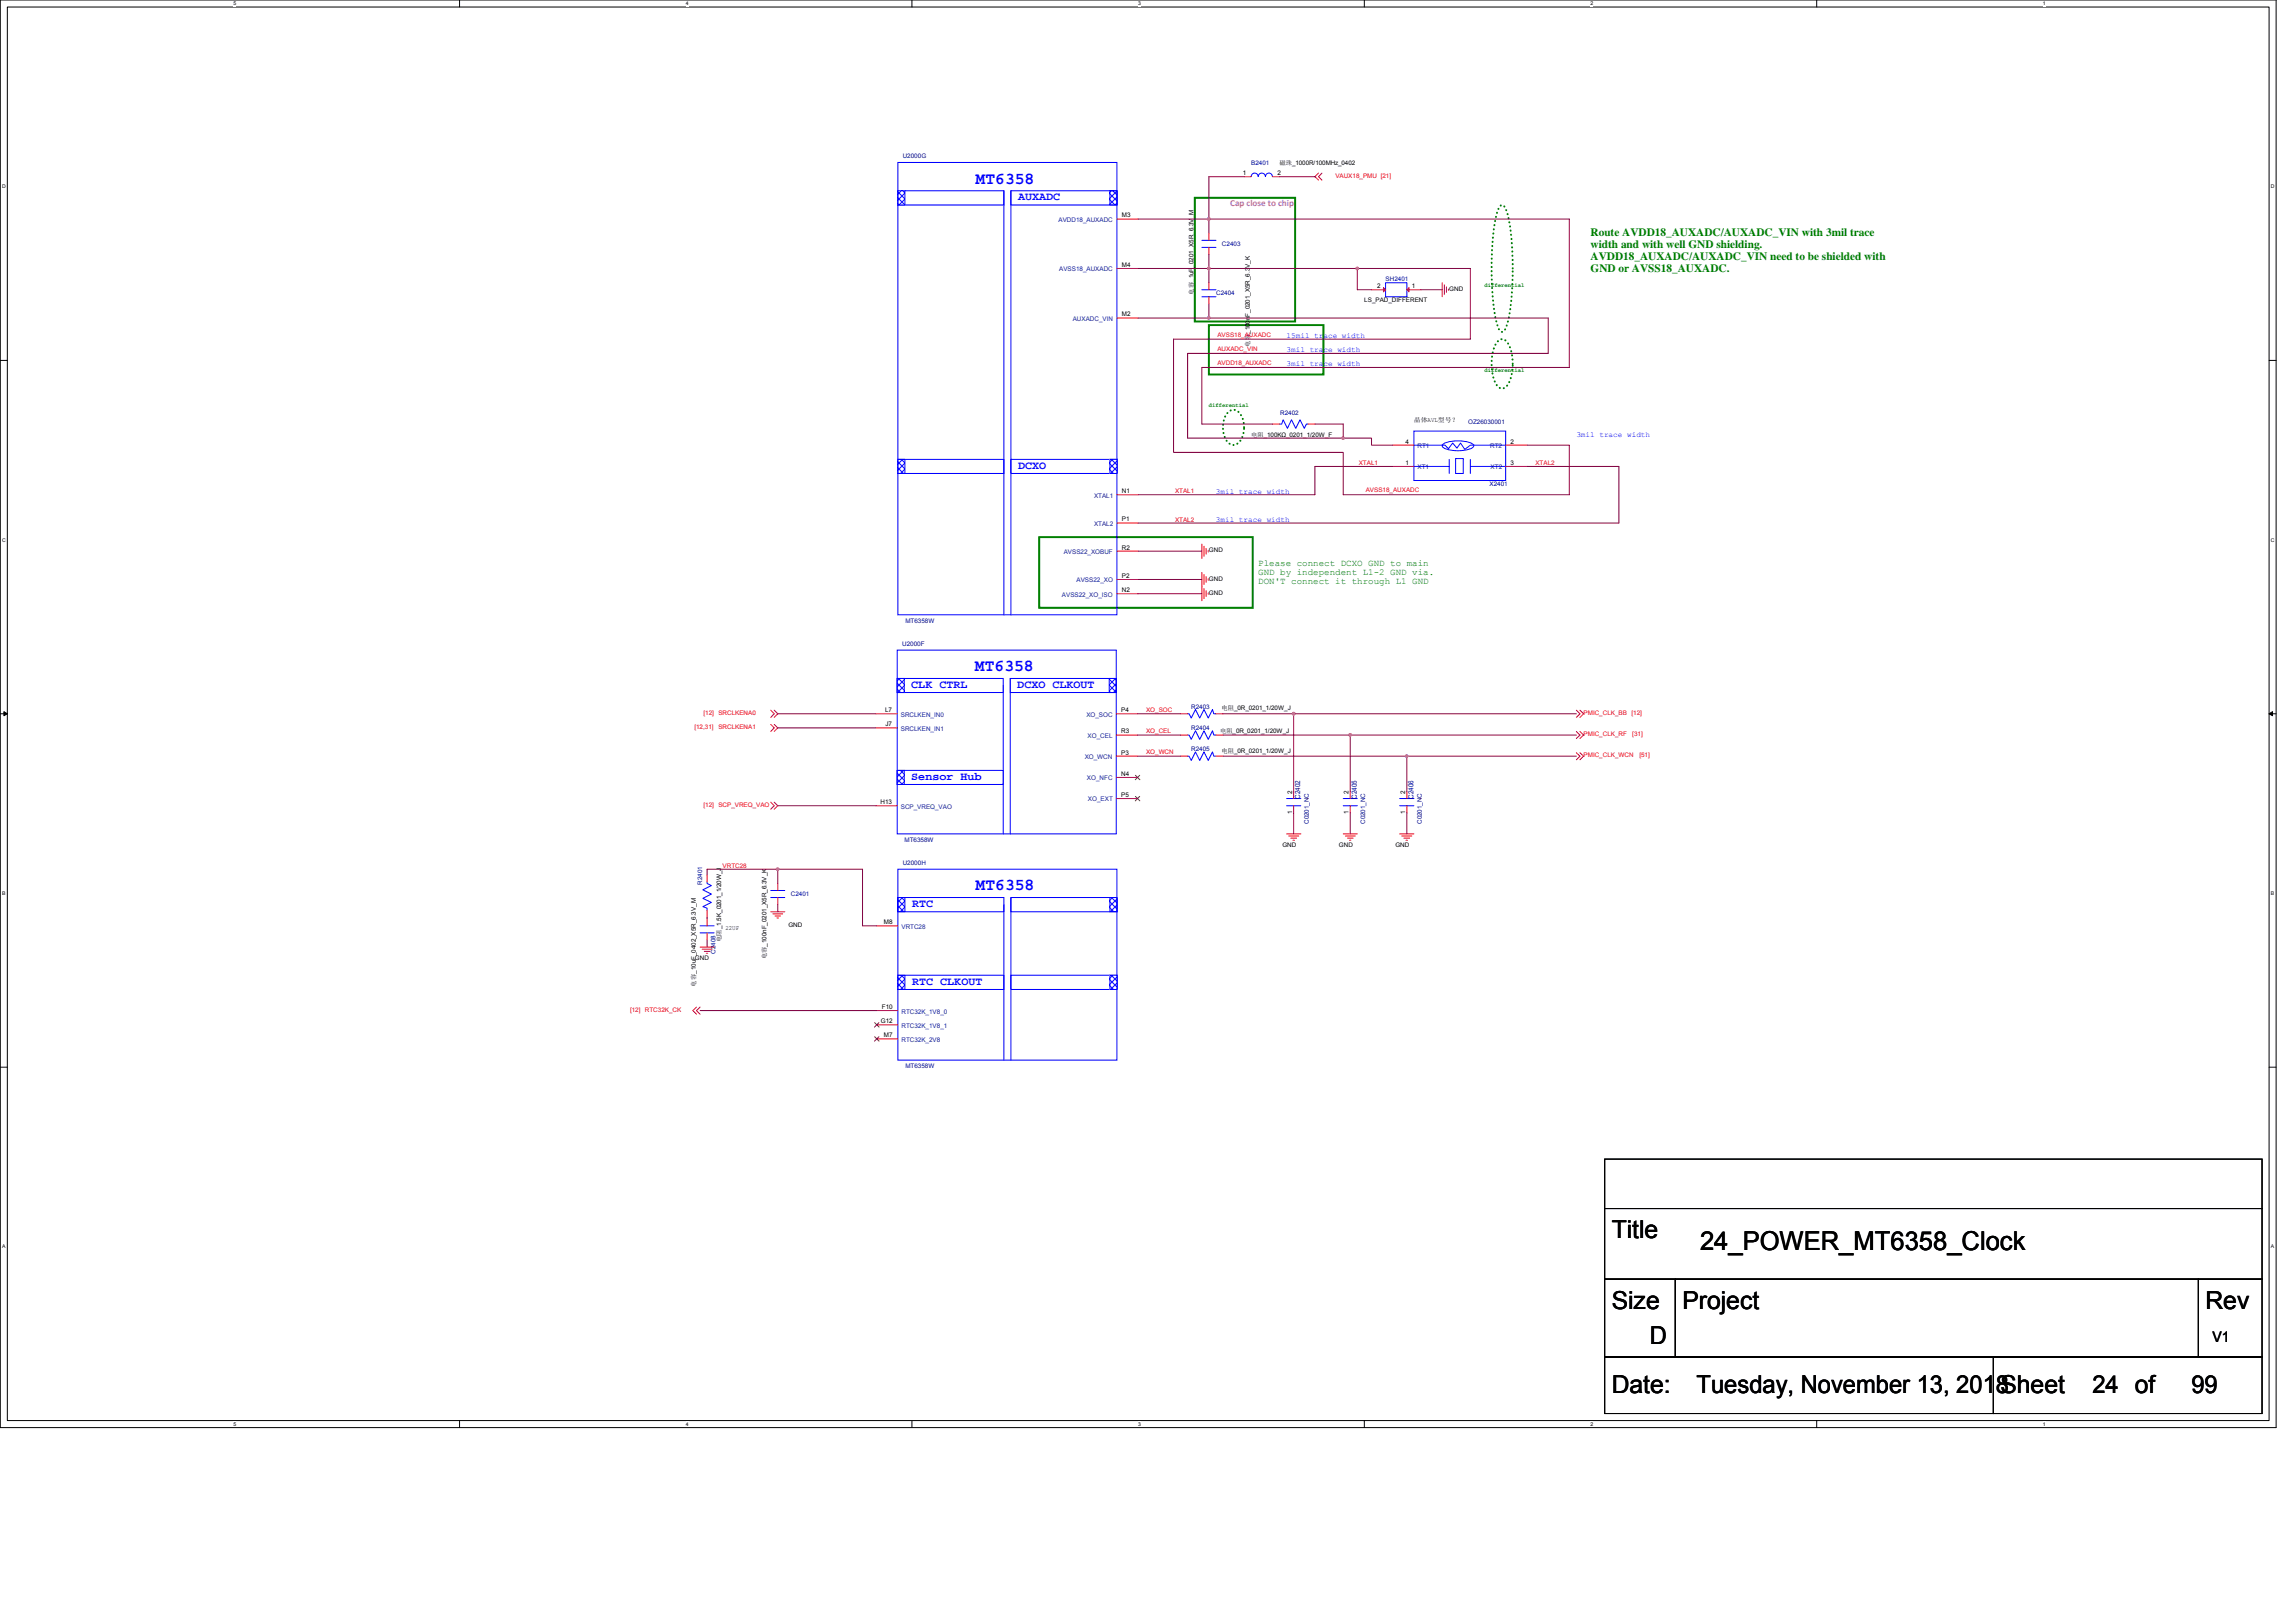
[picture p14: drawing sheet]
<svg xmlns="http://www.w3.org/2000/svg" width="297mm" height="210mm" viewBox="0 0 297 210" stroke-linecap="round" stroke-linejoin="round" font-family="sans-serif">
<defs><g id="words">
<text font-size="3.4" x="219.9" y="161.7">24_POWER_MT6358_Clock</text>
<g font-size="3.2">
<text x="208.5" y="160.1">Title</text>
<text x="208.5" y="169.3">Size</text>
<text x="213.5" y="173.9">D</text>
<text x="217.7" y="169.3">Project</text>
<text x="285.3" y="169.3">Rev</text>
<text x="208.5" y="180.3">Date:</text>
<text x="219.5" y="180.3">Tuesday, November 13, 2018Sheet</text>
<text x="270.7" y="180.3">24 of</text>
<text x="283.5" y="180.3">99</text>
</g>
<g font-size="2.2" fill="#00f">
<text x="126.2" y="23.8">MT6358</text>
<text x="126.1" y="86.8">MT6358</text>
<text x="126.2" y="115.2">MT6358</text>
</g>
<text font-size="1.9" x="286.2" y="173.6">V1</text>
<g font-size="1.5" fill="#00f">
<text x="131.7" y="25.9">AUXADC</text>
<text x="131.7" y="60.6">DCXO</text>
<text x="117.9" y="89">CLK CTRL</text>
<text x="131.6" y="89">DCXO CLKOUT</text>
<text x="117.9" y="100.9">Sensor Hub</text>
<text x="118" y="117.3">RTC</text>
<text x="118" y="127.4">RTC CLKOUT</text>
</g>
<g font-size="1.5" fill="#008000">
<text x="205.8" y="30.6">Route AVDD18_AUXADC/AUXADC_VIN with 3mil trace</text>
<text x="205.8" y="32.1">width and with well GND shielding.</text>
<text x="205.8" y="33.6">AVDD18_AUXADC/AUXADC_VIN need to be shielded with</text>
<text x="205.8" y="35.2">GND or AVSS18_AUXADC.</text>
</g>
<text font-size="1.2" fill="#f0f" x="159.1" y="26.7">Cap close to chip</text>
<g font-size="1.2" fill="#008000">
<text x="162.8" y="73.2">Please connect DCXO GND to main</text>
<text x="162.8" y="74.4">GND by independent L1-2 GND via.</text>
<text x="162.8" y="75.6">DON'T connect it through L1 GND</text>
</g>
<g font-size="1" fill="#00f">
<text x="166.5" y="43.8">15mil trace width</text>
<text x="166.5" y="47.4">3mil trace width</text>
<text x="166.5" y="45.6">3mil trace width</text>
<text x="203.9" y="56.6">3mil trace width</text>
<text x="157.3" y="63.9">3mil trace width</text>
<text x="157.3" y="67.5">3mil trace width</text>
</g>
<g font-size=".9" fill="#000080">
<text x="168.2" y="103.3" transform="rotate(-90 168.2 103.3)">C2402</text>
<text x="175.5" y="103.3" transform="rotate(-90 175.5 103.3)">C2405</text>
<text x="182.9" y="103.3" transform="rotate(-90 182.9 103.3)">C2406</text>
</g>
<g font-size=".8" fill="#000080">
<text x="116.8" y="20.5">U2000G</text>
<text x="161.9" y="21.3">B2401</text>
<text x="158.1" y="31.8">C2403</text>
<text x="157.3" y="38.2">C2404</text>
<text x="179.3" y="36.4">SH2401</text>
<text x="165.6" y="53.7">R2402</text>
<text x="189.9" y="54.8">OZ26030001</text>
<text x="192.7" y="62.9">X2401</text>
<text x="116.7" y="83.6">U2000F</text>
<text x="117.1" y="80.6">MT6358W</text>
<text x="154.1" y="91.7">R2403</text>
<text x="154.1" y="94.4">R2404</text>
<text x="154.1" y="97.2">R2405</text>
<text x="169.3" y="106.6" transform="rotate(-90 169.3 106.6)">C0201_NC</text>
<text x="176.6" y="106.6" transform="rotate(-90 176.6 106.6)">C0201_NC</text>
<text x="183.9" y="106.6" transform="rotate(-90 183.9 106.6)">C0201_NC</text>
<text x="116.8" y="111.9">U2000H</text>
<text x="117" y="109">MT6358W</text>
<text x="90.8" y="114.5" transform="rotate(-90 90.8 114.5)">R2401</text>
<text x="102.3" y="115.9">C2401</text>
<text x="92.6" y="123.4" transform="rotate(-90 92.6 123.4)">C2408</text>
<text x="117.1" y="138.2">MT6358W</text>
</g>
<g font-size=".8">
<text x="160.8" y="22.6">1</text>
<text x="165.3" y="22.6">2</text>
<text x="165.5" y="21.3">磁珠_1000R/100MHz_0402</text>
<text x="145.1" y="28.1">M3</text>
<text x="145.1" y="34.5">M4</text>
<text x="145.1" y="40.9">M2</text>
<text x="154.4" y="38.1" transform="rotate(-90 154.4 38.1)">电容_1uF_0201_X5R_6.3V_M</text>
<text x="176.5" y="39.1">LS_PAD_DIFFERENT</text>
<text x="178.2" y="37.3">2</text>
<text x="182.6" y="37.3">1</text>
<text x="187.5" y="37.7">GND</text>
<text x="161.7" y="44.9" transform="rotate(-90 161.7 44.9)">电容_100nF_0201_X5R_6.3V_K</text>
<text x="161.9" y="56.5">电阻_100KΩ_0201_1/20W_F</text>
<text x="181.8" y="57.4">4</text>
<text x="182.9" y="54.6">晶体AVL型号？</text>
<text x="195.4" y="57.4">2</text>
<text x="145.1" y="63.8">N1</text>
<text x="181.8" y="60.1">1</text>
<text x="195.4" y="60.1">3</text>
<text x="145.1" y="67.5">P1</text>
<text x="145.1" y="71.1">R2</text>
<text x="156.4" y="71.5">GND</text>
<text x="145.1" y="74.8">P2</text>
<text x="145.1" y="76.6">N2</text>
<text x="156.4" y="77">GND</text>
<text x="156.4" y="75.1">GND</text>
<text x="114.5" y="92.1">L7</text>
<text x="114.6" y="94">J7</text>
<text x="145.1" y="94.9">R3</text>
<text x="145.1" y="92.1">P4</text>
<text x="157.9" y="94.8">电阻_0R_0201_1/20W_J</text>
<text x="158" y="91.9">电阻_0R_0201_1/20W_J</text>
<text x="145.1" y="100.4">N4</text>
<text x="145.1" y="97.6">P3</text>
<text x="158" y="97.4">电阻_0R_0201_1/20W_J</text>
<text x="113.9" y="104">H13</text>
<text x="145.1" y="103.1">P5</text>
<text x="167.1" y="105.3" transform="rotate(-90 167.1 105.3)">1</text>
<text x="167.1" y="102.7" transform="rotate(-90 167.1 102.7)">2</text>
<text x="174.5" y="105.3" transform="rotate(-90 174.5 105.3)">1</text>
<text x="174.5" y="102.7" transform="rotate(-90 174.5 102.7)">2</text>
<text x="181.8" y="105.3" transform="rotate(-90 181.8 105.3)">1</text>
<text x="181.8" y="102.7" transform="rotate(-90 181.8 102.7)">2</text>
<text x="165.9" y="109.5">GND</text>
<text x="173.2" y="109.5">GND</text>
<text x="180.5" y="109.5">GND</text>
<text x="102" y="120">GND</text>
<text x="114.4" y="119.6">M8</text>
<text x="89.9" y="124.2">GND</text>
<text x="93.3" y="121.9" transform="rotate(-90 93.3 121.9)">电阻_1.5K_0201_1/20W_J</text>
<text x="93.8" y="120.3">22UF</text>
<text x="99.2" y="124.1" transform="rotate(-90 99.2 124.1)">电容_100nF_0201_X5R_6.3V_K</text>
<text x="90" y="127.6" transform="rotate(-90 90 127.6)">电容_10uF_0402_X5R_6.3V_M</text>
<text x="114.1" y="130.5">F10</text>
<text x="114" y="132.4">G12</text>
<text x="114.4" y="134.2">M7</text>
</g>
<g font-size=".8" fill="#f00">
<text x="172.8" y="23">VAUX18_PMU [21]</text>
<text x="157.5" y="47.2">AVDD18_AUXADC</text>
<text x="157.5" y="43.6">AVSS18_AUXADC</text>
<text x="157.5" y="45.4">AUXADC_VIN</text>
<text x="152" y="63.8">XTAL1</text>
<text x="175.8" y="60.2">XTAL1</text>
<text x="176.7" y="63.7">AVSS18_AUXADC</text>
<text x="198.6" y="60.2">XTAL2</text>
<text x="152" y="67.5">XTAL2</text>
<text x="89.8" y="94.3">[12,31]</text>
<text x="91" y="92.5">[12]</text>
<text x="92.9" y="92.5">SRCLKENA0</text>
<text x="92.9" y="94.3">SRCLKENA1</text>
<text x="148.3" y="92.1">XO_SOC</text>
<text x="148.3" y="94.8">XO_CEL</text>
<text x="204.9" y="92.5">PMIC_CLK_BB</text>
<text x="204.9" y="95.3">PMIC_CLK_RF</text>
<text x="211.1" y="92.5">[12]</text>
<text x="211.2" y="95.3">[31]</text>
<text x="148.3" y="97.5">XO_WCN</text>
<text x="204.9" y="98">PMIC_CLK_WCN</text>
<text x="212.1" y="98">[51]</text>
<text x="91" y="104.4">[12]</text>
<text x="92.9" y="104.4">SCP_VREQ_VAO</text>
<text x="93.5" y="112.3">VRTC28</text>
<text x="81.5" y="130.9">[12]</text>
<text x="83.4" y="130.9">RTC32K_CK</text>
</g>
<g font-size=".8" fill="#004080">
<text x="136.9" y="28.7">AVDD18_AUXADC</text>
<text x="137" y="35.1">AVSS18_AUXADC</text>
<text x="138.8" y="41.5">AUXADC_VIN</text>
<text x="183.4" y="58">RT1</text>
<text x="192.8" y="58">RT2</text>
<text x="141.5" y="64.4">XTAL1</text>
<text x="183.4" y="60.7">XT1</text>
<text x="192.8" y="60.7">XT2</text>
<text x="137.6" y="71.7">AVSS22_XOBUF</text>
<text x="141.5" y="68.1">XTAL2</text>
<text x="137.4" y="77.2">AVSS22_XO_ISO</text>
<text x="139.3" y="75.4">AVSS22_XO</text>
<text x="116.5" y="94.6">SRCLKEN_IN1</text>
<text x="116.5" y="92.7">SRCLKEN_IN0</text>
<text x="140.5" y="92.7">XO_SOC</text>
<text x="140.7" y="95.5">XO_CEL</text>
<text x="140.3" y="98.2">XO_WCN</text>
<text x="140.6" y="101">XO_NFC</text>
<text x="116.5" y="104.6">SCP_VREQ_VAO</text>
<text x="140.8" y="103.7">XO_EXT</text>
<text x="116.6" y="120.2">VRTC28</text>
<text x="116.6" y="131.1">RTC32K_1V8_0</text>
<text x="116.6" y="133">RTC32K_1V8_1</text>
<text x="116.6" y="134.8">RTC32K_2V8</text>
</g>
<g font-size=".7">
<text x="30.2" y=".7">5</text>
<text x="88.7" y=".7">4</text>
<text x="147.2" y=".7">3</text>
<text x="205.8" y=".7">2</text>
<text x="264.3" y=".7">1</text>
<text x=".3" y="24.4">D</text>
<text x="293.8" y="24.4">D</text>
<text x=".3" y="70.1">C</text>
<text x="293.8" y="70.1">C</text>
<text x=".3" y="115.8">B</text>
<text x="293.8" y="115.8">B</text>
<text x=".3" y="161.5">A</text>
<text x="293.8" y="161.5">A</text>
<text x="30.2" y="184.5">5</text>
<text x="88.7" y="184.5">4</text>
<text x="147.2" y="184.5">3</text>
<text x="205.8" y="184.5">2</text>
<text x="264.3" y="184.5">1</text>
</g>
<g font-size=".7" fill="#008000">
<text x="192.1" y="37.1">differential</text>
<text x="156.4" y="52.7">differential</text>
<text x="192.1" y="48.1">differential</text>
</g>
</g></defs>
<path d="M0 0h294.5v184.7h-294.5zM.9 .9h292.7v182.9h-292.7z" fill="none" stroke="#000" stroke-width=".13"/>
<g fill="#fff">
<path d="M30.2 .1h.4v.7h-.4z"/>
<path d="M30.2 183.9h.4v.7h-.4z"/>
</g>
<path d="M59.5 0v.9M59.5 183.8v.9" fill="none" stroke="#000" stroke-width=".13"/>
<g fill="#fff">
<path d="M88.7 .1h.4v.7h-.4z"/>
<path d="M88.7 183.9h.4v.7h-.4z"/>
</g>
<path d="M118 0v.9M118 183.8v.9" fill="none" stroke="#000" stroke-width=".13"/>
<g fill="#fff">
<path d="M147.2 .1h.4v.7h-.4z"/>
<path d="M147.2 183.9h.4v.7h-.4z"/>
</g>
<path d="M176.5 0v.9M176.5 183.8v.9" fill="none" stroke="#000" stroke-width=".13"/>
<g fill="#fff">
<path d="M205.8 .1h.3v.7h-.3z"/>
<path d="M205.8 183.9h.3v.7h-.3z"/>
</g>
<path d="M235 0v.9M235 183.8v.9" fill="none" stroke="#000" stroke-width=".13"/>
<g fill="#fff">
<path d="M264.3 .1h.3v.7h-.3z"/>
<path d="M264.3 183.9h.3v.7h-.3z"/>
<path d="M.3 23.8h.4v.7h-.4z"/>
<path d="M293.8 23.8h.5v.7h-.5z"/>
<path d="M.3 69.5h.4v.7h-.4z"/>
<path d="M293.8 69.5h.5v.7h-.5z"/>
</g>
<path d="M0 46.6h.9M293.6 46.6h.9" fill="none" stroke="#000" stroke-width=".13"/>
<g fill="#fff">
<path d="M.3 115.2h.4v.8h-.4z"/>
<path d="M293.8 115.2h.4v.8h-.4z"/>
</g>
<path d="M0 92.4h.9M293.6 92.4h.9" fill="none" stroke="#000" stroke-width=".13"/>
<path d="M.5 92.1l.4 .3-.4 .2zM293.6 92.4l.4-.3v.5z" fill="#000" stroke="#000" stroke-width=".13"/>
<g fill="#fff">
<path d="M.3 160.9h.4v.8h-.4z"/>
<path d="M293.8 160.9h.4v.8h-.4z"/>
</g>
<path d="M0 138.1h.9M293.6 138.1h.9M207.6 156.4h85v9.1h-85zM207.6 150h85v6.4h-85zM207.6 165.5h9.1v10.1h-9.1zM207.6 175.6h50.3v7.3h-50.3zM216.7 165.5h67.7v10.1h-67.7zM257.9 175.6h34.7v7.3h-34.7zM284.4 165.5h8.2v10.1h-8.2z" fill="none" stroke="#000" stroke-width=".13"/>
<path d="M154.6 25.6h13v16h-13zM156.4 42.1h14.8v6.4h-14.8zM134.4 69.5h27.7v9.1h-27.7z" fill="none" stroke="#008000" stroke-width=".25"/>
<path d="M194.1 26.6l.2-.1 .3 .1a9.4 9.4 0 0 1 1 4.4 35.9 35.9 0 0 1-.6 11l-.4 .8-.3 .1-.2-.1a9.5 9.5 0 0 1-1-4.3 36.6 36.6 0 0 1 .6-11.1zM158.9 53.3a1 1 0 0 1 1.6 .4 3.3 3.3 0 0 1-.2 3.6 .99 .99 0 0 1-1.7-.4 3.3 3.3 0 0 1 .3-3.6zM193.7 44.2a.73 .73 0 0 1 1.2 0 5.7 5.7 0 0 1 0 5.7 .72 .72 0 0 1-1.2 0 5.9 5.9 0 0 1 0-5.7z" fill="none" stroke="#008000" stroke-width=".25" stroke-dasharray="0 .5"/>
<g fill="none" stroke="#f00" stroke-width=".13">
<path d="M170.6 22.4l-.5 .5 .5 .4M171 22.4l-.4 .5 .4 .4M186.6 36.6v1.8M186.9 36.9v1.2M187.1 37.1v.7M187.4 37.4v.2M164.6 54.9h.9M169.2 54.9h.9M180.2 57.6h2.7M194.8 57.6h2.7M155.5 74.1v3.6M155.5 70.4v1.8"/>
<path d="M155.8 76.2v1.2M155.8 70.7v1.3M155.8 74.3v1.3M156 76.4v.8M156 71v.7M156 74.6v.7M156.3 76.7v.2M156.3 71.2v.2M156.3 74.9v.2M180.2 60.3h2.7M194.8 60.3h2.7M99.7 91.9l.5 .5-.5 .4"/>
<path d="M99.7 93.7l.5 .5-.5 .4M100.2 91.9l.4 .5-.4 .4M100.2 93.7l.4 .5-.4 .4M152.7 97.8h.9M157.3 97.8h.9M203.9 91.9l.5 .5-.5 .4M203.9 97.4l.5 .4-.5 .5M203.9 94.6l.5 .5-.5 .4M204.4 91.9l.5 .5-.5 .4M204.4 97.4l.5 .4-.5 .5M204.4 94.6l.5 .5-.5 .4M91.5 118.9v.9"/>
<path d="M99.7 118h1.8M99.7 103.8l.5 .4-.5 .5M100 118.2h1.3M100.2 103.8l.4 .4-.4 .5M100.3 118.5h.7M100.5 118.8h.2M100.6 114.3v.9M100.6 116.1v.9M166.5 107.9h1.8M166.7 108.2h1.3M167 108.4h.7M167.3 108.7h.2"/>
<path d="M173.8 107.9h1.8M174 108.2h1.3M174.3 108.4h.7M174.6 108.7h.2M174.7 104.2v1M174.7 102.4v.9M181.1 107.9h1.8M181.4 108.2h1.2M181.6 108.4h.8M181.9 108.7h.2M90.1 130.3l-.5 .4 .5 .5M90.6 122.5h1.8"/>
<path d="M90.6 130.3l-.5 .4 .5 .5M90.8 122.8h1.3M91.1 123.1h.7M91.4 123.3h.2M91.5 120.7v.9"/>
</g>
<g fill="none" stroke="#00f" stroke-width=".13">
<path d="M116.2 24.7h13.7v1.8h-13.7zM129.9 24.7v54.8M165.5 54.9h.1M165.5 54.9h.3l.2-.6 .6 1.1 .5-1.1 .5 1.1 .6-1.1 .5 1.1 .3-.5h.2M169.2 54.9h.1M182.9 58.5h.1M182.9 57.6h4l.5 .5 .5-.8 .6 .7 .5-.7 .5 .8 .7-.5h4.6M182.9 55.8h11.9v6.4h-11.9zM186.7 57.5a4.6 4.6 0 0 1 3.9 0l.1 .2a1.54 1.54 0 0 1-1.4 .6 4.3 4.3 0 0 1-2.6-.4l-.1-.2zM187.5 59.4v1.9M188.3 59.3h1v2h-1zM190.2 59.4v1.9"/>
<path d="M192.1 58.5h.1M182.9 60.3h.1M182.9 60.3h4.6M190.2 60.3h4.6M192.1 60.3h.1M153.6 97.8h.1M153.6 97.8h.2l.3 .6 .6-1.1 .5 1.1 .6-1.1 .5 1.1 .6-1.1 .1 .5h.3M157.3 97.8h.1M90.6 119.8h1.8M91.5 119.8h.1M99.7 115.2h1.8M99.7 116.1h1.8"/>
<path d="M100.6 115.2h.1M100.6 116.1h.1M173.8 104.2h1.8M173.8 103.3h1.8M174.7 104.2h.1M174.7 103.3h.1M90.6 120.7h1.8M91.5 120.7h.1"/>
</g>
<path d="M143.6 24.7h.9v1.8h-.9z" fill="#fff"/>
<path d="M143.6 24.7h.9v1.8h-.9z" fill-rule="evenodd" fill="#00f" stroke="#00f" stroke-width=".13"/>
<path d="M116.2 24.7h.9v1.8h-.9z" fill="#fff"/>
<path d="M116.2 24.7h.9v1.8h-.9z" fill-rule="evenodd" fill="#00f" stroke="#00f" stroke-width=".13"/>
<path d="M116.2 21h28.3v58.5h-28.3zM130.8 24.7h13.7v1.8h-13.7zM130.8 24.7v54.8M130.8 59.4h13.7v1.9h-13.7z" fill="none" stroke="#00f" stroke-width=".13"/>
<path d="M116.2 59.4h.9v1.9h-.9z" fill="#fff"/>
<path d="M116.2 59.4h.9v1.9h-.9z" fill-rule="evenodd" fill="#00f" stroke="#00f" stroke-width=".13"/>
<path d="M116.2 59.4h13.7v1.9h-13.7z" fill="none" stroke="#00f" stroke-width=".13"/>
<path d="M143.6 59.4h.9v1.9h-.9z" fill="#fff"/>
<path d="M143.6 59.4h.9v1.9h-.9z" fill-rule="evenodd" fill="#00f" stroke="#00f" stroke-width=".13"/>
<g fill="none" stroke="#f00" stroke-width=".13">
<path d="M144.5 28.3h2.8M144.5 34.7h2.8M156.4 36.6v.9M156.4 38.4v.9M156.4 30.2v.9M156.4 32v.9M177.4 37.5h1.9M182 37.5h1.8M144.5 41.1h2.8M144.5 64h2.8M144.5 75h2.8M144.5 67.7h2.8"/>
<path d="M144.5 71.3h2.8M144.5 76.8h2.8M152.7 92.4h.9M157.3 92.4h.9M167.4 104.2v1M167.4 102.4v.9M182 104.2v1M182 102.4v.9"/>
</g>
<g fill="none" stroke="#00f" stroke-width=".13">
<path d="M155.5 37.5h1.8M155.5 38.4h1.8M155.5 31.1h1.8M155.5 32h1.8M156.4 37.5h.1M156.4 38.4h.1M156.4 31.1h.1M156.4 32h.1M179.3 37.5h.1M179.3 36.6h2.7v1.8h-2.7zM182 37.5h.1M153.6 92.4h.1"/>
<path d="M153.6 92.4h.2l.3 .5 .6-1.1 .5 1.1 .6-1.1 .5 1.1 .6-1.1 .1 .6h.3M157.3 92.4h.1M129.9 117v20.2M166.5 104.2h1.8M166.5 103.3h1.8M167.4 104.2h.1M167.4 103.3h.1M181.1 104.2h1.8M181.1 103.3h1.8M182 104.2h.1M182 103.3h.1"/>
</g>
<g fill="#f00" stroke="#f00" stroke-width=".13">
<path d="M182 37.5l.3-.3v.6z"/>
<path d="M179 37.2l.3 .3-.3 .3z"/>
</g>
<path d="M143.6 116.1h.9v1.9h-.9z" fill="#fff"/>
<path d="M143.6 116.1h.9v1.9h-.9z" fill-rule="evenodd" fill="#00f" stroke="#00f" stroke-width=".13"/>
<path d="M116.2 116.1h.9v1.9h-.9z" fill="#fff"/>
<path d="M116.2 116.1h.9v1.9h-.9z" fill-rule="evenodd" fill="#00f" stroke="#00f" stroke-width=".13"/>
<path d="M116.2 112.5h28.3v24.7h-28.3zM130.8 116.1h13.7v1.9h-13.7zM130.8 116.1v21.1M130.8 126.2h13.7v1.8h-13.7z" fill="none" stroke="#00f" stroke-width=".13"/>
<path d="M116.2 126.2h.9v1.8h-.9z" fill="#fff"/>
<path d="M116.2 126.2h.9v1.8h-.9z" fill-rule="evenodd" fill="#00f" stroke="#00f" stroke-width=".13"/>
<path d="M116.2 126.2h13.7v1.8h-13.7z" fill="none" stroke="#00f" stroke-width=".13"/>
<path d="M143.6 126.2h.9v1.8h-.9z" fill="#fff"/>
<path d="M143.6 126.2h.9v1.8h-.9z" fill-rule="evenodd" fill="#00f" stroke="#00f" stroke-width=".13"/>
<path d="M161.9 22.9h.1M161.9 22.8a.44 .44 0 0 1 .4-.4 .44 .44 0 0 1 .5 .4 .47 .47 0 0 1 .4-.4 .47 .47 0 0 1 .5 .4M163.7 22.8a.44 .44 0 0 1 .5-.4 .44 .44 0 0 1 .4 .4M164.6 22.9h.1M116.1 87.8h13.7v1.8h-13.7zM129.8 88.7v19.2M153.6 95.1h.1M153.6 95.1h.2l.3 .6 .6-1.1 .5 1.1 .6-1.1 .5 1.1 .6-1.1 .1 .5h.3M157.3 95.1h.1M116.2 116.1h13.7v1.9h-13.7z" fill="none" stroke="#00f" stroke-width=".13"/>
<path d="M161 22.9h.9M164.6 22.9h.9M152.7 95.1h.9M157.3 95.1h.9M113.4 119.8h2.8M113.4 130.7h2.8M113.4 132.6h2.8M113.4 134.4h2.8" fill="none" stroke="#f00" stroke-width=".13"/>
<path d="M113.2 132.3l.5 .6M113.2 134.1l.5 .6M113.7 132.3l-.6 .6M113.7 134.1l-.6 .6" fill="none" stroke="#804000" stroke-width=".13"/>
<path d="M143.5 87.8h.9v1.8h-.9z" fill="#fff"/>
<path d="M143.5 87.8h.9v1.8h-.9z" fill-rule="evenodd" fill="#00f" stroke="#00f" stroke-width=".13"/>
<path d="M116.1 87.8h.9v1.8h-.9z" fill="#fff"/>
<path d="M116.1 87.8h.9v1.8h-.9z" fill-rule="evenodd" fill="#00f" stroke="#00f" stroke-width=".13"/>
<path d="M116.1 84.1h28.3v23.8h-28.3zM130.7 87.8h13.7v1.8h-13.7zM130.7 87.8v20.1" fill="none" stroke="#00f" stroke-width=".13"/>
<path d="M116.1 99.7h.9v1.8h-.9z" fill="#fff"/>
<path d="M116.1 99.7h.9v1.8h-.9z" fill-rule="evenodd" fill="#00f" stroke="#00f" stroke-width=".13"/>
<path d="M116.1 99.7h13.7v1.8h-13.7zM91.5 117.8h.1M91.5 114.1h.1M91.5 114.1v.2l.5 .3-1.1 .5 1.1 .6-1.1 .5 1.1 .6-1.1 .5 .6 .2v.3" fill="none" stroke="#00f" stroke-width=".13"/>
<path d="M113.3 94.2h2.8M113.3 92.4h2.8M144.4 95.1h2.8M144.4 97.8h2.8M144.4 92.4h2.8M91.5 113.2v.9M91.5 117.8v.9M113.3 104.2h2.8M144.4 100.6h2.8M144.4 103.3h2.8" fill="none" stroke="#f00" stroke-width=".13"/>
<path d="M146.9 100.3l.6 .6M146.9 103l.6 .6M147.4 100.3l-.5 .6M147.4 103l-.5 .6" fill="none" stroke="#804000" stroke-width=".13"/>
<g fill="none" stroke="#800040" stroke-width=".13">
<path d="M147.3 34.7h9.1M147.3 28.3h9.1v1.9M156.4 32.9v1.8M156.4 34.7h19.2M156.4 39.3v1.8M156.4 34.7v1.9M161 22.9h-4.6v5.4h46.6v19.2h-47.5v7.4h9.1M165.5 22.9h4.6M175.6 34.7h14.6v9.2h-38.4v14.6h22v5.5h29.2v-6.4h-5.5M175.6 34.7v2.8h1.8M183.8 37.5h2.8M147.3 41.1h9.1"/>
<path d="M156.4 41.1h43.9v4.6h-46.7v11h20.2M170.1 54.9h3.7v1.8M173.8 56.7h3.6v.9h2.8M147.3 71.3h8.2M147.3 75h8.2M147.3 76.8h8.2M180.2 60.3h-10.1v3.7h-22.8M197.5 60.3h11.9v7.4h-62.1M100.6 92.4h12.7M100.6 94.2h12.7M147.2 92.4h5.5M147.2 95.1h5.5"/>
<path d="M147.2 97.8h5.5M158.2 92.4h9.2M158.2 95.1h16.5M158.2 97.8h23.8M167.4 92.4v10M167.4 92.4h36.5M174.7 95.1v7.3M174.7 95.1h29.2M182 97.8h21.9M182 97.8v4.6M91.5 118.7v.2M100.6 112.5v1.8"/>
<path d="M100.6 117v1M100.6 112.5h-9.1v.7M100.6 104.2h12.7M100.6 112.5h11v7.3h1.8M167.4 105.2v2.7M174.7 105.2v2.7M182 105.2v2.7M90.6 130.7h22.8M91.5 121.6v.9"/>
</g>
<g fill="#f0f" stroke="#f0f" stroke-width=".13">
<path d="M167.2 92.2h.3v.3h-.3z" fill-rule="evenodd"/>
<path d="M174.5 95h.3v.2h-.3z" fill-rule="evenodd"/>
<path d="M156.3 28.2h.2v.3h-.2z" fill-rule="evenodd"/>
<path d="M156.3 34.6h.2v.3h-.2z" fill-rule="evenodd"/>
<path d="M156.3 41h.2v.2h-.2z" fill-rule="evenodd"/>
<path d="M167.2 92.2h.3v.3h-.3z" fill-rule="evenodd"/>
<path d="M174.5 95h.3v.2h-.3z" fill-rule="evenodd"/>
<path d="M156.3 28.2h.2v.3h-.2z" fill-rule="evenodd"/>
<path d="M156.3 34.6h.2v.3h-.2z" fill-rule="evenodd"/>
<path d="M156.3 41h.2v.2h-.2z" fill-rule="evenodd"/>
<circle cx="182" cy="97.8" r=".17"/>
<circle cx="100.6" cy="112.5" r=".17"/>
<circle cx="173.8" cy="56.7" r=".17"/>
<circle cx="175.6" cy="34.7" r=".17"/>
</g>
<circle cx="231.6" cy="8.2" r="2.91" fill="#fff"/>
<use href="#words"/>
</svg>
